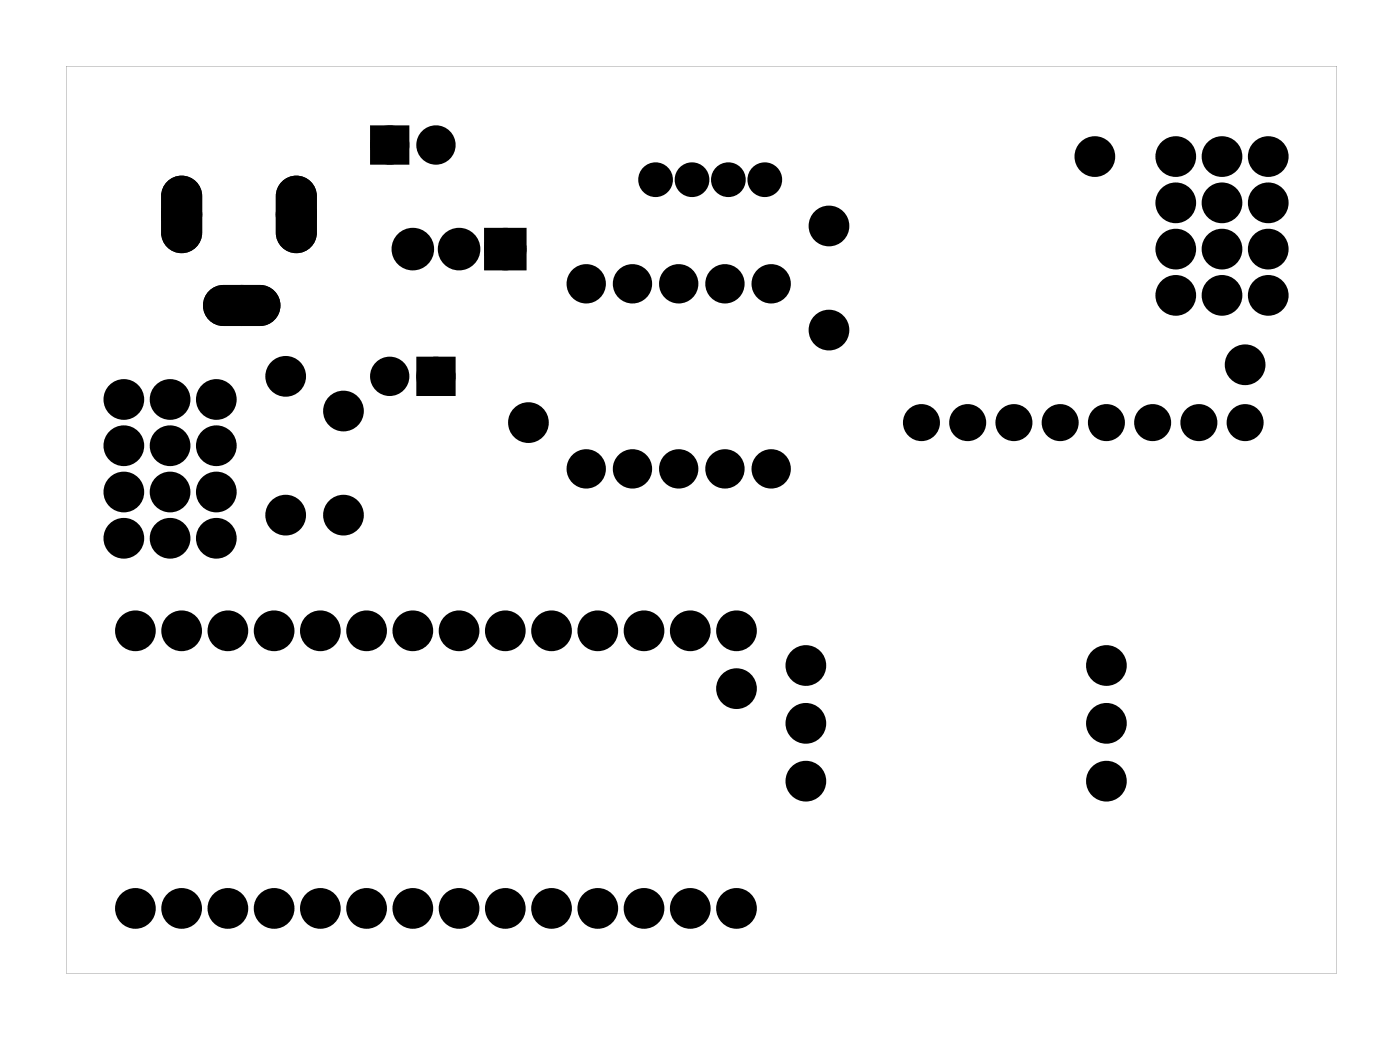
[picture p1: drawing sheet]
<svg xmlns="http://www.w3.org/2000/svg" width="77mm" height="57mm" viewBox="0 0 77 57" stroke-linecap="round" stroke-linejoin="round" font-family="sans-serif">
<g fill="#000">
<path d="M20.7 7.3h1.4v1.4h-1.4zM27 12.9h1.5v1.6h-1.5zM23.2 20h1.4v1.4h-1.4z"/>
<path d="M3.6 3.6h69.8v49.8h-69.8zM3.6 3.6v49.8h69.8v-49.8z"/>
<path d="M9.3 10.1a1 1 0 0 1 1.1-.3 1 1 0 0 1 .6 1v2a1 1 0 0 1-1 1 1 1 0 0 1-1-1v-2l.1-.4zM9.5 11.8a.5 .5 0 0 0 1 0 .5 .5 0 0 0-1 0z"/>
<path d="M9.3 10.1a1 1 0 0 1 1.1-.3 1 1 0 0 1 .6 1v2a1 1 0 0 1-1 1 1 1 0 0 1-1-1v-2l.1-.4zM9.5 11.8a.5 .5 0 0 0 1 0 .5 .5 0 0 0-1 0z"/>
<path d="M11.6 16.1l.3-.3h.4h2a1 1 0 0 1 1 1 1 1 0 0 1-1 1h-2a1 1 0 0 1-.9-.6 1 1 0 0 1 .2-1.1zM12.8 16.8a.5 .5 0 0 0 1 0 .5 .5 0 0 0-1 0z"/>
<path d="M11.6 16.1l.3-.3h.4h2a1 1 0 0 1 1 1 1 1 0 0 1-1 1h-2a1 1 0 0 1-.9-.6 1 1 0 0 1 .2-1.1zM12.8 16.8a.5 .5 0 0 0 1 0 .5 .5 0 0 0-1 0z"/>
<path d="M15.6 10.1a1 1 0 0 1 1.1-.3 1 1 0 0 1 .6 1v2a1 1 0 0 1-1 1 1 1 0 0 1-1-1v-2l.1-.4zM15.8 11.8a.5 .5 0 0 0 1 0 .5 .5 0 0 0-1 0z"/>
<path d="M15.6 10.1a1 1 0 0 1 1.1-.3 1 1 0 0 1 .6 1v2a1 1 0 0 1-1 1 1 1 0 0 1-1-1v-2l.1-.4zM15.8 11.8a.5 .5 0 0 0 1 0 .5 .5 0 0 0-1 0z"/>
</g>
<g fill="#000">
<circle cx="10" cy="11.8" r=".75"/>
<circle cx="13.3" cy="16.8" r=".75"/>
<circle cx="16.3" cy="11.8" r=".75"/>
<circle cx="21.4" cy="8" r=".7"/>
<circle cx="22.7" cy="13.7" r=".79"/>
<circle cx="23.9" cy="8" r=".7"/>
<circle cx="25.2" cy="13.7" r=".79"/>
<circle cx="27.8" cy="13.7" r=".79"/>
<circle cx="32.2" cy="15.6" r=".7"/>
<circle cx="34.7" cy="15.6" r=".7"/>
<circle cx="36" cy="9.9" r=".57"/>
<circle cx="37.3" cy="15.6" r=".7"/>
<circle cx="38" cy="9.9" r=".57"/>
<circle cx="39.8" cy="15.6" r=".7"/>
<circle cx="40" cy="9.9" r=".57"/>
<circle cx="42" cy="9.9" r=".57"/>
<circle cx="42.4" cy="15.6" r=".7"/>
<circle cx="45.5" cy="18.1" r=".74"/>
<circle cx="45.5" cy="12.4" r=".74"/>
<circle cx="60.1" cy="8.6" r=".74"/>
<circle cx="64.6" cy="13.7" r=".74"/>
<circle cx="64.6" cy="16.2" r=".74"/>
<circle cx="64.6" cy="8.6" r=".74"/>
<circle cx="64.6" cy="11.1" r=".74"/>
<circle cx="67.1" cy="13.7" r=".74"/>
<circle cx="67.1" cy="16.2" r=".74"/>
<circle cx="67.1" cy="8.6" r=".74"/>
<circle cx="67.1" cy="11.1" r=".74"/>
<circle cx="69.7" cy="13.7" r=".74"/>
<circle cx="69.7" cy="16.2" r=".74"/>
<circle cx="69.7" cy="8.6" r=".74"/>
<circle cx="69.7" cy="11.1" r=".74"/>
<circle cx="6.8" cy="27" r=".74"/>
<circle cx="6.8" cy="29.6" r=".74"/>
<circle cx="6.8" cy="24.5" r=".74"/>
<circle cx="6.8" cy="21.9" r=".74"/>
<circle cx="7.4" cy="34.6" r=".74"/>
<circle cx="9.3" cy="27" r=".74"/>
<circle cx="9.3" cy="29.6" r=".74"/>
<circle cx="9.3" cy="24.5" r=".74"/>
<circle cx="9.3" cy="21.9" r=".74"/>
<circle cx="10" cy="34.6" r=".74"/>
<circle cx="11.9" cy="27" r=".74"/>
<circle cx="11.9" cy="29.6" r=".74"/>
<circle cx="11.9" cy="24.5" r=".74"/>
<circle cx="11.9" cy="21.9" r=".74"/>
<circle cx="12.5" cy="34.6" r=".74"/>
<circle cx="15.1" cy="34.6" r=".74"/>
<circle cx="15.7" cy="20.7" r=".74"/>
<circle cx="15.7" cy="28.3" r=".74"/>
<circle cx="17.6" cy="34.6" r=".74"/>
<circle cx="18.9" cy="22.6" r=".74"/>
<circle cx="18.9" cy="28.3" r=".74"/>
<circle cx="20.1" cy="34.6" r=".74"/>
<circle cx="21.4" cy="20.7" r=".7"/>
<circle cx="22.7" cy="34.6" r=".74"/>
<circle cx="23.9" cy="20.7" r=".7"/>
<circle cx="25.2" cy="34.6" r=".74"/>
<circle cx="27.8" cy="34.6" r=".74"/>
<circle cx="29" cy="23.2" r=".74"/>
<circle cx="30.3" cy="34.6" r=".74"/>
<circle cx="32.2" cy="25.7" r=".7"/>
<circle cx="32.8" cy="34.6" r=".74"/>
<circle cx="34.7" cy="25.7" r=".7"/>
<circle cx="35.4" cy="34.6" r=".74"/>
<circle cx="37.3" cy="25.7" r=".7"/>
<circle cx="37.9" cy="34.6" r=".74"/>
<circle cx="39.8" cy="25.7" r=".7"/>
<circle cx="40.5" cy="34.6" r=".74"/>
<circle cx="40.5" cy="37.8" r=".74"/>
<circle cx="42.4" cy="25.7" r=".7"/>
<circle cx="44.3" cy="36.5" r=".74"/>
<circle cx="44.3" cy="39.7" r=".74"/>
<circle cx="50.6" cy="23.2" r=".7"/>
<circle cx="53.2" cy="23.2" r=".7"/>
<circle cx="55.7" cy="23.2" r=".7"/>
<circle cx="58.2" cy="23.2" r=".7"/>
<circle cx="60.8" cy="36.5" r=".74"/>
<circle cx="60.8" cy="39.7" r=".74"/>
<circle cx="60.8" cy="23.2" r=".7"/>
<circle cx="63.3" cy="23.2" r=".7"/>
<circle cx="65.9" cy="23.2" r=".7"/>
<circle cx="68.4" cy="20" r=".74"/>
<circle cx="68.4" cy="23.2" r=".7"/>
<circle cx="7.4" cy="49.9" r=".74"/>
<circle cx="10" cy="49.9" r=".74"/>
<circle cx="12.5" cy="49.9" r=".74"/>
<circle cx="15.1" cy="49.9" r=".74"/>
<circle cx="17.6" cy="49.9" r=".74"/>
<circle cx="20.1" cy="49.9" r=".74"/>
<circle cx="22.7" cy="49.9" r=".74"/>
<circle cx="25.2" cy="49.9" r=".74"/>
<circle cx="27.8" cy="49.9" r=".74"/>
<circle cx="30.3" cy="49.9" r=".74"/>
<circle cx="32.8" cy="49.9" r=".74"/>
<circle cx="35.4" cy="49.9" r=".74"/>
<circle cx="37.9" cy="49.9" r=".74"/>
<circle cx="40.5" cy="49.9" r=".74"/>
<circle cx="44.3" cy="42.9" r=".74"/>
<circle cx="60.8" cy="42.9" r=".74"/>
</g>
<g fill="none" stroke="#000" stroke-width=".76" stroke-linecap="butt">
<path d="M20.7 7.3h1.4v1.4h-1.4zM23.2 20h1.4v1.4h-1.4zM27 12.9h1.5v1.6h-1.5z"/>
<circle cx="21.4" cy="8" r=".7"/>
<circle cx="22.7" cy="13.7" r=".79"/>
<circle cx="23.9" cy="8" r=".7"/>
<circle cx="25.2" cy="13.7" r=".79"/>
<circle cx="27.8" cy="13.7" r=".79"/>
<circle cx="32.2" cy="15.6" r=".7"/>
<circle cx="34.7" cy="15.6" r=".7"/>
<circle cx="36" cy="9.9" r=".57"/>
<circle cx="37.3" cy="15.6" r=".7"/>
<circle cx="38" cy="9.9" r=".57"/>
<circle cx="39.8" cy="15.6" r=".7"/>
<circle cx="40" cy="9.9" r=".57"/>
<circle cx="42" cy="9.9" r=".57"/>
<circle cx="42.4" cy="15.6" r=".7"/>
<circle cx="45.5" cy="18.1" r=".74"/>
<circle cx="45.5" cy="12.4" r=".74"/>
<circle cx="60.1" cy="8.6" r=".74"/>
<circle cx="64.6" cy="11.1" r=".74"/>
<circle cx="64.6" cy="8.6" r=".74"/>
<circle cx="64.6" cy="13.7" r=".74"/>
<circle cx="64.6" cy="16.2" r=".74"/>
<circle cx="67.1" cy="11.1" r=".74"/>
<circle cx="67.1" cy="8.6" r=".74"/>
<circle cx="67.1" cy="13.7" r=".74"/>
<circle cx="67.1" cy="16.2" r=".74"/>
<circle cx="69.7" cy="11.1" r=".74"/>
<circle cx="69.7" cy="8.6" r=".74"/>
<circle cx="69.7" cy="13.7" r=".74"/>
<circle cx="69.7" cy="16.2" r=".74"/>
<circle cx="6.8" cy="24.5" r=".74"/>
<circle cx="6.8" cy="21.9" r=".74"/>
<circle cx="6.8" cy="29.6" r=".74"/>
<circle cx="6.8" cy="27" r=".74"/>
<circle cx="7.4" cy="34.6" r=".74"/>
<circle cx="9.3" cy="24.5" r=".74"/>
<circle cx="9.3" cy="21.9" r=".74"/>
<circle cx="9.3" cy="29.6" r=".74"/>
<circle cx="9.3" cy="27" r=".74"/>
<circle cx="10" cy="34.6" r=".74"/>
<circle cx="11.9" cy="24.5" r=".74"/>
<circle cx="11.9" cy="21.9" r=".74"/>
<circle cx="11.9" cy="29.6" r=".74"/>
<circle cx="11.9" cy="27" r=".74"/>
<circle cx="12.5" cy="34.6" r=".74"/>
<circle cx="15.1" cy="34.6" r=".74"/>
<circle cx="15.7" cy="28.3" r=".74"/>
<circle cx="15.7" cy="20.7" r=".74"/>
<circle cx="17.6" cy="34.6" r=".74"/>
<circle cx="18.9" cy="22.6" r=".74"/>
<circle cx="18.9" cy="28.3" r=".74"/>
<circle cx="20.1" cy="34.6" r=".74"/>
<circle cx="21.4" cy="20.7" r=".7"/>
<circle cx="22.7" cy="34.6" r=".74"/>
<circle cx="23.9" cy="20.7" r=".7"/>
<circle cx="25.2" cy="34.6" r=".74"/>
<circle cx="27.8" cy="34.6" r=".74"/>
<circle cx="29" cy="23.2" r=".74"/>
<circle cx="30.3" cy="34.6" r=".74"/>
<circle cx="32.2" cy="25.7" r=".7"/>
<circle cx="32.8" cy="34.6" r=".74"/>
<circle cx="34.7" cy="25.7" r=".7"/>
<circle cx="35.4" cy="34.6" r=".74"/>
<circle cx="37.3" cy="25.7" r=".7"/>
<circle cx="37.9" cy="34.6" r=".74"/>
<circle cx="39.8" cy="25.7" r=".7"/>
<circle cx="40.5" cy="34.6" r=".74"/>
<circle cx="40.5" cy="37.8" r=".74"/>
<circle cx="42.4" cy="25.7" r=".7"/>
<circle cx="44.3" cy="36.5" r=".74"/>
<circle cx="44.3" cy="39.7" r=".74"/>
<circle cx="60.8" cy="39.7" r=".74"/>
<circle cx="60.8" cy="36.5" r=".74"/>
<circle cx="68.4" cy="20" r=".74"/>
<circle cx="7.4" cy="49.9" r=".74"/>
<circle cx="10" cy="49.9" r=".74"/>
<circle cx="12.5" cy="49.9" r=".74"/>
<circle cx="15.1" cy="49.9" r=".74"/>
<circle cx="17.6" cy="49.9" r=".74"/>
<circle cx="20.1" cy="49.9" r=".74"/>
<circle cx="22.7" cy="49.9" r=".74"/>
<circle cx="25.2" cy="49.9" r=".74"/>
<circle cx="27.8" cy="49.9" r=".74"/>
<circle cx="30.3" cy="49.9" r=".74"/>
<circle cx="32.8" cy="49.9" r=".74"/>
<circle cx="35.4" cy="49.9" r=".74"/>
<circle cx="37.9" cy="49.9" r=".74"/>
<circle cx="40.5" cy="49.9" r=".74"/>
<circle cx="44.3" cy="42.9" r=".74"/>
<circle cx="60.8" cy="42.9" r=".74"/>
</g>
<g fill="none" stroke="#000" stroke-width=".75" stroke-linecap="butt">
<circle cx="10" cy="11.8" r=".75"/>
<circle cx="13.3" cy="16.8" r=".75"/>
<circle cx="16.3" cy="11.8" r=".75"/>
</g>
<g fill="none" stroke="#000" stroke-width=".25">
<path d="M9.3 10.1a1 1 0 0 1 1.1-.3 1 1 0 0 1 .6 1v2a1 1 0 0 1-1 1 1 1 0 0 1-1-1v-2l.1-.4zM11.6 16.1l.3-.3h.4h2a1 1 0 0 1 1 1 1 1 0 0 1-1 1h-2a1 1 0 0 1-.9-.6 1 1 0 0 1 .2-1.1zM15.6 10.1a1 1 0 0 1 1.1-.3 1 1 0 0 1 .6 1v2a1 1 0 0 1-1 1 1 1 0 0 1-1-1v-2l.1-.4z"/>
<circle cx="10" cy="11.8" r=".5"/>
<circle cx="13.3" cy="16.8" r=".5"/>
<circle cx="16.3" cy="11.8" r=".5"/>
</g>
<g fill="none" stroke="#000" stroke-width=".63" stroke-linecap="butt">
<circle cx="50.6" cy="23.2" r=".7"/>
<circle cx="53.2" cy="23.2" r=".7"/>
<circle cx="55.7" cy="23.2" r=".7"/>
<circle cx="58.2" cy="23.2" r=".7"/>
<circle cx="60.8" cy="23.2" r=".7"/>
<circle cx="63.3" cy="23.2" r=".7"/>
<circle cx="65.9" cy="23.2" r=".7"/>
<circle cx="68.4" cy="23.2" r=".7"/>
</g>
</svg>
